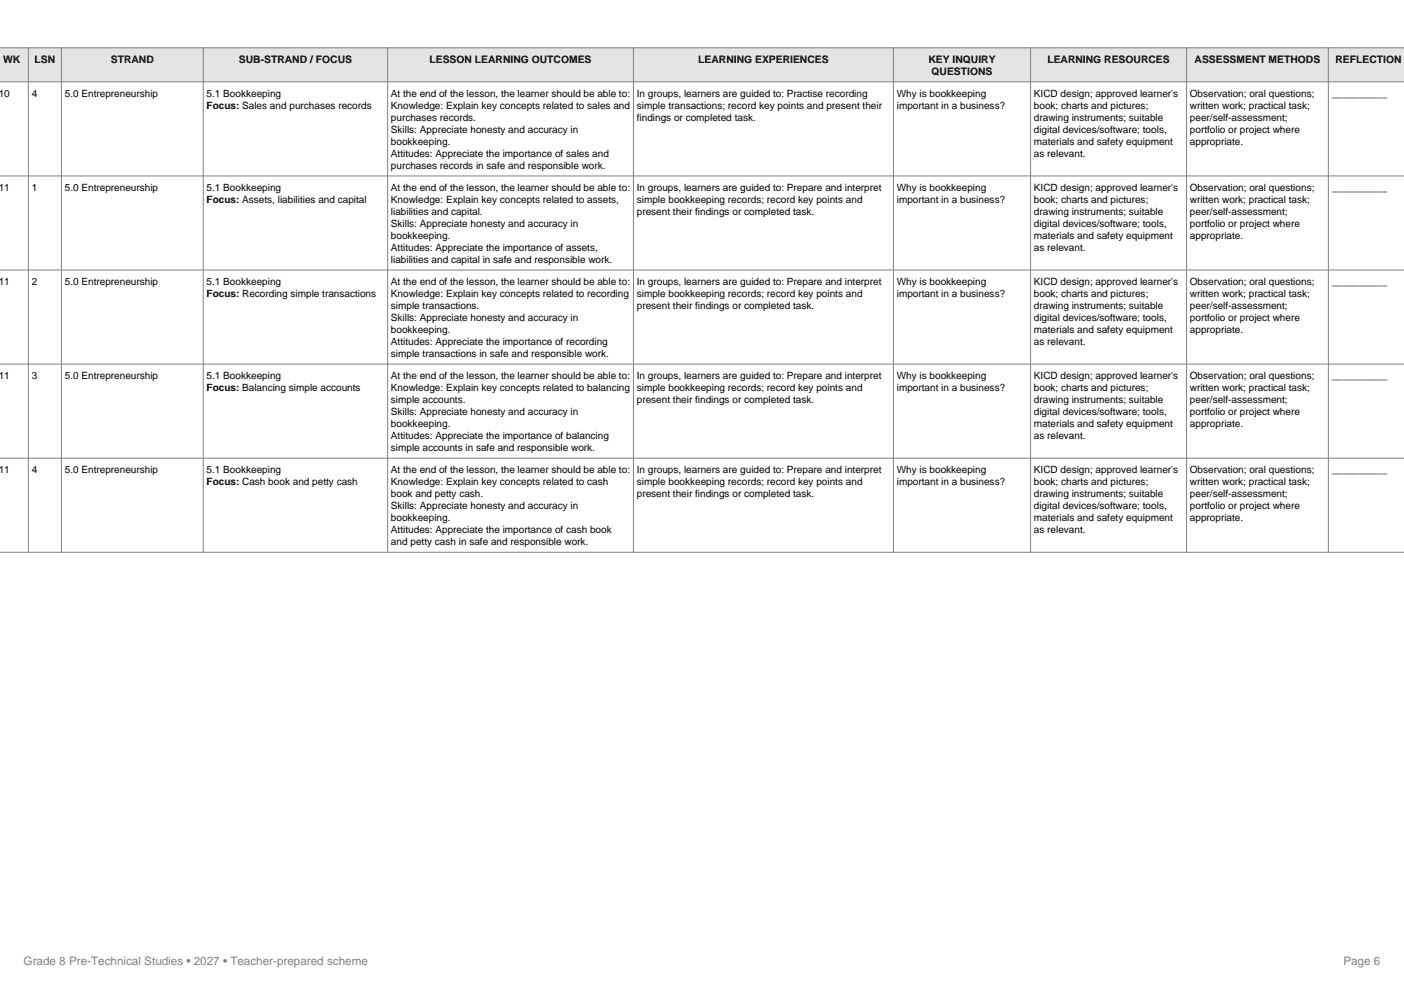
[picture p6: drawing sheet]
<svg xmlns="http://www.w3.org/2000/svg" width="297mm" height="210mm" viewBox="0 0 297 210" stroke-linecap="round" stroke-linejoin="round" font-family="sans-serif">
<defs><g id="words">
<g font-size="2.5" fill="#808080">
<text x="5" y="204">Grade 8 Pre-Technical Studies • 2027 • Teacher-prepared scheme</text>
<text x="284.2" y="204">Page 6</text>
</g>
<g font-size="2.2">
<text x=".7" y="13.4">WK</text>
<text x="7.3" y="13.4">LSN</text>
<text x="23.4" y="13.4">STRAND</text>
<text x="50.5" y="13.4">SUB-STRAND / FOCUS</text>
<text x="90.9" y="13.4">LESSON LEARNING OUTCOMES</text>
<text x="147.7" y="13.4">LEARNING EXPERIENCES</text>
<text x="196.4" y="13.4">KEY INQUIRY</text>
<text x="197.1" y="15.9">QUESTIONS</text>
<text x="221.6" y="13.4">LEARNING RESOURCES</text>
<text x="252.7" y="13.4">ASSESSMENT METHODS</text>
<text x="282.5" y="13.4">REFLECTION</text>
</g>
<g font-size="2.1">
<text x="-.3" y="20.5">10</text>
<text x="6.7" y="20.5">4</text>
<text x="13.7" y="20.5">5.0 Entrepreneurship</text>
<text x="43.7" y="20.5">5.1 Bookkeeping</text>
<text x="43.7" y="23">Focus: Sales and purchases records</text>
<text x="82.7" y="20.5">At the end of the lesson, the learner should be able to:</text>
<text x="82.7" y="23">Knowledge: Explain key concepts related to sales and</text>
<text x="134.7" y="20.5">In groups, learners are guided to: Practise recording</text>
<text x="134.7" y="23">simple transactions; record key points and present their</text>
<text x="189.7" y="20.5">Why is bookkeeping</text>
<text x="189.7" y="23">important in a business?</text>
<text x="218.7" y="20.5">KICD design; approved learner's</text>
<text x="218.7" y="23">book; charts and pictures;</text>
<text x="251.7" y="20.5">Observation; oral questions;</text>
<text x="251.7" y="23">written work; practical task;</text>
<text x="281.7" y="20.5">__________</text>
<text x="82.7" y="25.6">purchases records.</text>
<text x="82.7" y="28.1">Skills: Appreciate honesty and accuracy in</text>
<text x="134.7" y="25.6">findings or completed task.</text>
<text x="218.7" y="25.6">drawing instruments; suitable</text>
<text x="218.7" y="28.1">digital devices/software; tools,</text>
<text x="251.7" y="25.6">peer/self-assessment;</text>
<text x="251.7" y="28.1">portfolio or project where</text>
<text x="82.7" y="30.6">bookkeeping.</text>
<text x="82.7" y="33.2">Attitudes: Appreciate the importance of sales and</text>
<text x="82.7" y="35.7">purchases records in safe and responsible work.</text>
<text x="218.7" y="30.6">materials and safety equipment</text>
<text x="218.7" y="33.2">as relevant.</text>
<text x="251.7" y="30.6">appropriate.</text>
<text x="-.3" y="40.4">11</text>
<text x="6.7" y="40.4">1</text>
<text x="13.7" y="40.4">5.0 Entrepreneurship</text>
<text x="43.7" y="40.4">5.1 Bookkeeping</text>
<text x="82.7" y="40.4">At the end of the lesson, the learner should be able to:</text>
<text x="134.7" y="40.4">In groups, learners are guided to: Prepare and interpret</text>
<text x="189.7" y="40.4">Why is bookkeeping</text>
<text x="218.7" y="40.4">KICD design; approved learner's</text>
<text x="251.7" y="40.4">Observation; oral questions;</text>
<text x="281.7" y="40.4">__________</text>
<text x="43.7" y="42.9">Focus: Assets, liabilities and capital</text>
<text x="82.7" y="42.9">Knowledge: Explain key concepts related to assets,</text>
<text x="82.7" y="45.5">liabilities and capital.</text>
<text x="134.7" y="42.9">simple bookkeeping records; record key points and</text>
<text x="134.7" y="45.5">present their findings or completed task.</text>
<text x="189.7" y="42.9">important in a business?</text>
<text x="218.7" y="42.9">book; charts and pictures;</text>
<text x="218.7" y="45.5">drawing instruments; suitable</text>
<text x="251.7" y="42.9">written work; practical task;</text>
<text x="251.7" y="45.5">peer/self-assessment;</text>
<text x="82.7" y="48">Skills: Appreciate honesty and accuracy in</text>
<text x="82.7" y="50.5">bookkeeping.</text>
<text x="82.7" y="53.1">Attitudes: Appreciate the importance of assets,</text>
<text x="218.7" y="48">digital devices/software; tools,</text>
<text x="218.7" y="50.5">materials and safety equipment</text>
<text x="218.7" y="53.1">as relevant.</text>
<text x="251.7" y="48">portfolio or project where</text>
<text x="251.7" y="50.5">appropriate.</text>
<text x="82.7" y="55.6">liabilities and capital in safe and responsible work.</text>
<text x="-.3" y="60.3">11</text>
<text x="6.7" y="60.3">2</text>
<text x="13.7" y="60.3">5.0 Entrepreneurship</text>
<text x="43.7" y="60.3">5.1 Bookkeeping</text>
<text x="43.7" y="62.8">Focus: Recording simple transactions</text>
<text x="82.7" y="60.3">At the end of the lesson, the learner should be able to:</text>
<text x="82.7" y="62.8">Knowledge: Explain key concepts related to recording</text>
<text x="82.7" y="65.4">simple transactions.</text>
<text x="134.7" y="60.3">In groups, learners are guided to: Prepare and interpret</text>
<text x="134.7" y="62.8">simple bookkeeping records; record key points and</text>
<text x="134.7" y="65.4">present their findings or completed task.</text>
<text x="189.7" y="60.3">Why is bookkeeping</text>
<text x="189.7" y="62.8">important in a business?</text>
<text x="218.7" y="60.3">KICD design; approved learner's</text>
<text x="218.7" y="62.8">book; charts and pictures;</text>
<text x="218.7" y="65.4">drawing instruments; suitable</text>
<text x="251.7" y="60.3">Observation; oral questions;</text>
<text x="251.7" y="62.8">written work; practical task;</text>
<text x="251.7" y="65.4">peer/self-assessment;</text>
<text x="281.7" y="60.3">__________</text>
<text x="82.7" y="67.9">Skills: Appreciate honesty and accuracy in</text>
<text x="82.7" y="70.4">bookkeeping.</text>
<text x="218.7" y="67.9">digital devices/software; tools,</text>
<text x="218.7" y="70.4">materials and safety equipment</text>
<text x="251.7" y="67.9">portfolio or project where</text>
<text x="251.7" y="70.4">appropriate.</text>
<text x="82.7" y="73">Attitudes: Appreciate the importance of recording</text>
<text x="82.7" y="75.5">simple transactions in safe and responsible work.</text>
<text x="218.7" y="73">as relevant.</text>
<text x="-.3" y="80.2">11</text>
<text x="6.7" y="80.2">3</text>
<text x="13.7" y="80.2">5.0 Entrepreneurship</text>
<text x="43.7" y="80.2">5.1 Bookkeeping</text>
<text x="43.7" y="82.7">Focus: Balancing simple accounts</text>
<text x="82.7" y="80.2">At the end of the lesson, the learner should be able to:</text>
<text x="82.7" y="82.7">Knowledge: Explain key concepts related to balancing</text>
<text x="134.7" y="80.2">In groups, learners are guided to: Prepare and interpret</text>
<text x="134.7" y="82.7">simple bookkeeping records; record key points and</text>
<text x="189.7" y="80.2">Why is bookkeeping</text>
<text x="189.7" y="82.7">important in a business?</text>
<text x="218.7" y="80.2">KICD design; approved learner's</text>
<text x="218.7" y="82.7">book; charts and pictures;</text>
<text x="251.7" y="80.2">Observation; oral questions;</text>
<text x="251.7" y="82.7">written work; practical task;</text>
<text x="281.7" y="80.2">__________</text>
<text x="82.7" y="85.3">simple accounts.</text>
<text x="82.7" y="87.8">Skills: Appreciate honesty and accuracy in</text>
<text x="134.7" y="85.3">present their findings or completed task.</text>
<text x="218.7" y="85.3">drawing instruments; suitable</text>
<text x="218.7" y="87.8">digital devices/software; tools,</text>
<text x="251.7" y="85.3">peer/self-assessment;</text>
<text x="251.7" y="87.8">portfolio or project where</text>
<text x="82.7" y="90.3">bookkeeping.</text>
<text x="82.7" y="92.9">Attitudes: Appreciate the importance of balancing</text>
<text x="82.7" y="95.4">simple accounts in safe and responsible work.</text>
<text x="218.7" y="90.3">materials and safety equipment</text>
<text x="218.7" y="92.9">as relevant.</text>
<text x="251.7" y="90.3">appropriate.</text>
<text x="-.3" y="100.1">11</text>
<text x="6.7" y="100.1">4</text>
<text x="13.7" y="100.1">5.0 Entrepreneurship</text>
<text x="43.7" y="100.1">5.1 Bookkeeping</text>
<text x="82.7" y="100.1">At the end of the lesson, the learner should be able to:</text>
<text x="134.7" y="100.1">In groups, learners are guided to: Prepare and interpret</text>
<text x="189.7" y="100.1">Why is bookkeeping</text>
<text x="218.7" y="100.1">KICD design; approved learner's</text>
<text x="251.7" y="100.1">Observation; oral questions;</text>
<text x="281.7" y="100.1">__________</text>
<text x="43.7" y="102.6">Focus: Cash book and petty cash</text>
<text x="82.7" y="102.6">Knowledge: Explain key concepts related to cash</text>
<text x="82.7" y="105.2">book and petty cash.</text>
<text x="82.7" y="107.7">Skills: Appreciate honesty and accuracy in</text>
<text x="134.7" y="102.6">simple bookkeeping records; record key points and</text>
<text x="134.7" y="105.2">present their findings or completed task.</text>
<text x="189.7" y="102.6">important in a business?</text>
<text x="218.7" y="102.6">book; charts and pictures;</text>
<text x="218.7" y="105.2">drawing instruments; suitable</text>
<text x="218.7" y="107.7">digital devices/software; tools,</text>
<text x="251.7" y="102.6">written work; practical task;</text>
<text x="251.7" y="105.2">peer/self-assessment;</text>
<text x="251.7" y="107.7">portfolio or project where</text>
<text x="82.7" y="110.2">bookkeeping.</text>
<text x="82.7" y="112.8">Attitudes: Appreciate the importance of cash book</text>
<text x="218.7" y="110.2">materials and safety equipment</text>
<text x="218.7" y="112.8">as relevant.</text>
<text x="251.7" y="110.2">appropriate.</text>
<text x="82.7" y="115.3">and petty cash in safe and responsible work.</text>
</g>
</g></defs>
<path d="M-.1 10.1h297.2v7.2h-297.2z" fill-rule="evenodd" fill="#dce6f1"/>
<g fill="none" stroke="#808080" stroke-width=".21">
<path d="M-.1 10.1h297.2M-.1 17.3h297.2M6 10.1v106.7M13 10.1v106.7M43 10.1v106.7M82 10.1v106.7M134 10.1v106.7M189 10.1v106.7M218 10.1v106.7M251 10.1v106.7M281 10.1v106.7M-.1 37.2h297.2"/>
<path d="M-.1 57.1h297.2M-.1 77h297.2M-.1 96.9h297.2M-.1 116.8h297.2"/>
</g>
<use href="#words"/>
</svg>
